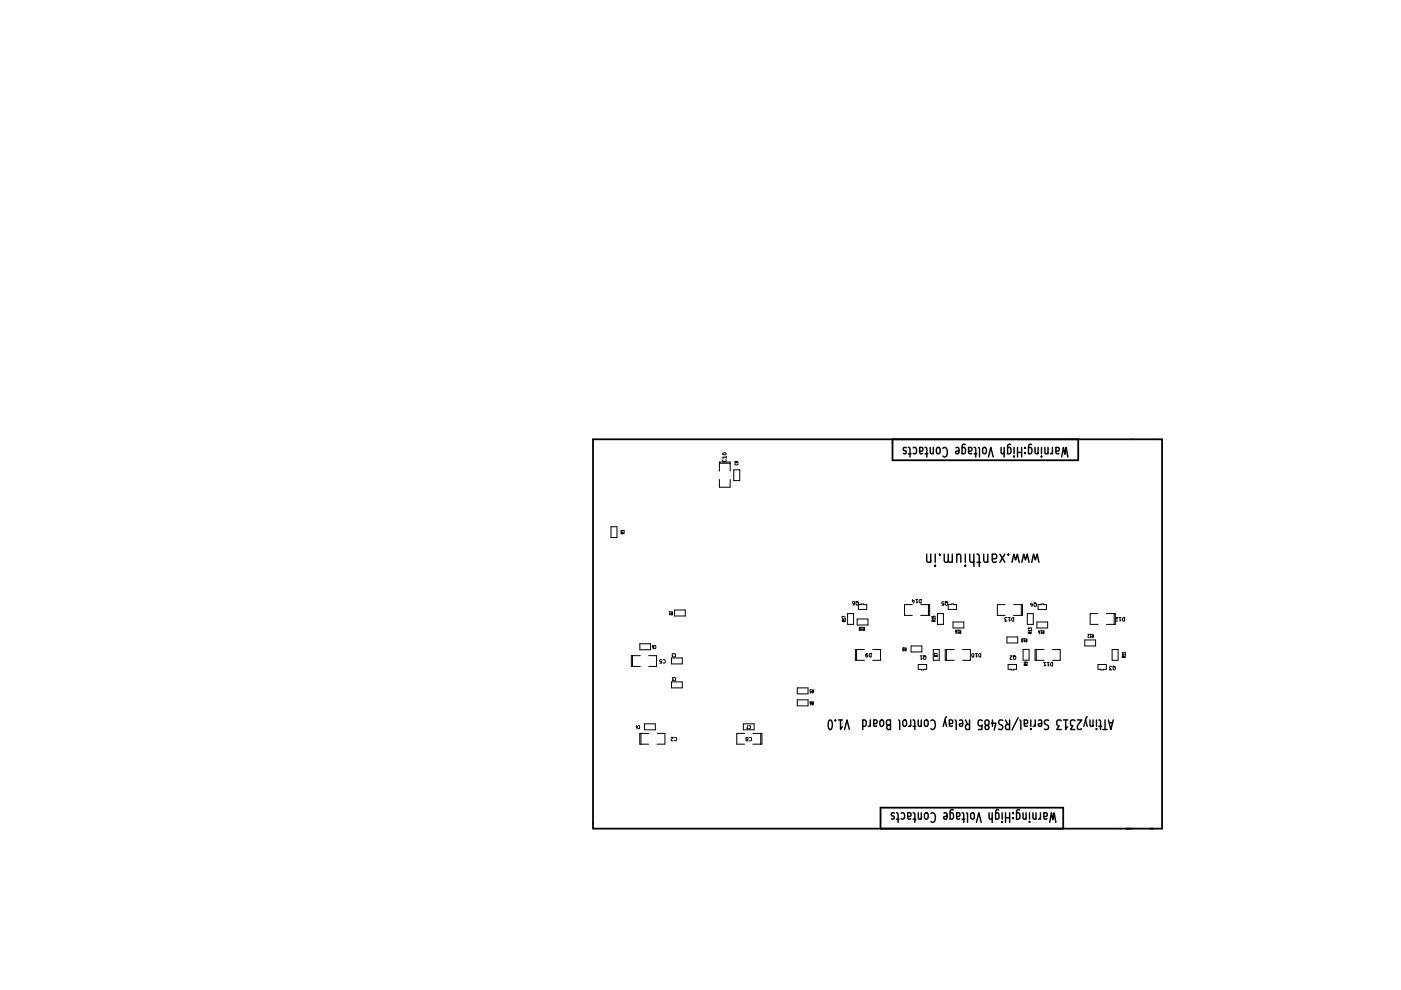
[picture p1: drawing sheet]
<svg xmlns="http://www.w3.org/2000/svg" width="297mm" height="210mm" viewBox="0 0 297 210" stroke-linecap="round" stroke-linejoin="round" font-family="sans-serif">
<path d="M125.7 93.1h120.7v82.6h-120.7zM189.2 93.1v4.5h39.4v-4.5M186.7 175.7v-4.5h38.7v4.5" fill="none" stroke="#000" stroke-width=".38"/>
<g fill="none" stroke="#000" stroke-width=".3">
<path d="M192.1 95h-.5v.4l.3 .1 .2 .3-.2 .4-.3-.1M192.6 94.9l.3 .1v.1v1.8M192.6 96.2h.6M193.6 95l.4-.1 .3 .3-.1 .9h-.6M195 94.9l.1 1.2h.5M195 95l.5-.1 .2 .2-.1 .4-.6 .2M196.1 94.9l.3 .1 .1 .1v1.8M196.1 96.2h.6M197.2 94.9l.1 1.2 .4 .1 .2-.2M197.9 94.9v1.3M198.7 95l.3-.1 .3 .3v.6l-.3 .4-.3-.1-.2-.3zM199.9 95.1l.1-.1a.5 .5 0 0 1 .5-.1 .5 .5 0 0 1 .3 .4l.1 .7a.75 .75 0 0 1-.7 .9l-.3-.2"/>
<path d="M202.7 95l.4-.1 .2 .2v1h-.6l-.1-.4 .7-.2M204 95l.4-.1 .3 .3-.1 .9h-.6M204.6 94.3l-.3-.1-.3 .4v1.6M205.4 94.9v1.2h.6M205.4 95l.5-.1 .2 .2-.1 .4-.6 .2M206.5 94.9l.3 .1 .1 .1v1.8M206.5 96.2h.6M207.5 94.9l.2 .2v1.8M208.5 95l.3-.1 .3 .3v.6l-.3 .4-.3-.1-.2-.3zM209.6 96.9l.5-2 .5 2M212.3 94.9v1.2l.4 .1 .2-.2M212.9 94.9v2"/>
<path d="M213.6 95l.5-.1 .3 .3-.2 .9h-.6M214.3 94.3l-.4-.1-.3 .4v1.6M215 96.7v.2M215 94.9v1.3M215.7 95.9h.9M215.7 94.9v2M216.6 94.9v2M217.3 94.9v.2M217.3 95.9v.2M218.1 95l.4-.1 .3 .3-.2 .9h-.5M218.7 94.3l-.4-.1-.2 .4v1.6M219.4 94.9l.1 1.2 .4 .1 .2-.2"/>
<path d="M220.1 94.9v1.3M220.8 96.7v.2M220.8 94.9v1.3M221.5 94.9l.1 1.2 .4 .1 .2-.2M222.2 94.9v1.3M223.1 95.8l-.1 .3-.3 .1M223.1 94.9v1.3M223.9 94.9v1.2h.6M223.9 95l.5-.1 .2 .2-.1 .4-.6 .2M225.1 96.9l.4-2 .3 1.4 .2-1.4 .4 2M196.5 117.5l.1 1.6 .4 .1 .3-.2M197.3 117.5v1.7"/>
<path d="M198.3 119.8v.3M198.3 117.5v1.7M199.2 117.5v.2M200.2 117.5l.1 1.6 .5 .1 .2-.3M201 117.5l.1 1.6 .5 .1 .3-.2M201.9 117.5v1.7M202.9 117.7l.2-.2 .5 .1 .1 1.6M202.9 117.5v1.7M204.7 119.8v.3M204.7 117.5v1.7M205.6 117.5l.1 1.6 .5 .1 .3-.2M206.5 117.5v2.6"/>
<path d="M207.1 117.5l.4 .1 .1 .3v2.2M207.1 119.2h.8M208.6 117.5l.1 1.6 .4 .1 .3-.2M209.4 117.5v1.7M210.4 117.5l.1 1.6 .2 .1 .5-.1M210.4 117.6l.6-.1a.56 .56 0 0 1 0 1l-.6 .1M212 117.5l1 1.7M213 117.5l-1 1.7M213.8 117.5v.2M214.6 119.2l.3-1.7 .4 1.2 .4-1.2 .4 1.7M216.7 119.2l.3-1.7 .4 1.2 .4-1.2 .4 1.7M218.8 119.2l.3-1.7 .4 1.2 .4-1.2 .4 1.7"/>
<path d="M175.8 152.7l.3-.1a1.54 1.54 0 0 1 0 2.1h-.1a1.66 1.66 0 0 1-.2-2zM177.1 152.6v.2M177.8 152.6h.8M178.2 152.6v2.1l.4-.6M179.1 154.7l.5-2.1 .5 2.1M182.9 152.7l.5-.1 .2 .4-.1 .9h-.6M182.9 152.6v2.1M184.5 153.6l-.1 .3-.3 .1M184.5 152.6v1.4M185.2 152.6l.1 1.3h.6M185.2 152.7l.6-.1 .2 .3-.1 .4-.7 .2M186.7 152.7l.4-.1 .2 .4v.6l-.2 .4-.4-.1-.2-.3z"/>
<path d="M188.3 153.7a.58 .58 0 0 1-.4-.5 .58 .58 0 0 1 .3-.6h.6v2.1h-.5l-.3-.4 .1-.4 .2-.2h.5M190.5 152.6l.3 .3v1.8M191.6 152.7l.3-.1 .3 .4v.6l-.3 .4-.3-.1-.2-.3zM193.1 153.6l-.2 .3-.3 .1M193.1 152.6v1.4M193.6 152.6l.3 .1v.2v1.8M193.6 154h.6M194.7 152.6v1.3l.4 .1 .2-.2M195.3 152.6v1.4M196.1 152.7l.4-.1 .3 .4v.6l-.3 .4-.4-.1-.1-.3zM197.4 152.8v-.1a.5 .5 0 0 1 .6 0 .5 .5 0 0 1 .2 .4l.1 .7a.75 .75 0 0 1-.6 .9l-.3-.2M200.3 152.6l.4 1.4"/>
<path d="M200.7 152l-.2 .2-.5 1.8M201.3 152.6l.1 1.3h.5M201.3 152.7l.5-.1 .2 .3-.1 .4-.6 .2M202.5 152.6l.2 .3v1.8M203.5 152.7l.4-.1 .2 .3-.1 1h-.5l-.1-.4 .7-.2M204.7 152.6l.5 1M205.6 152.6v2.1h-.6l-.3-.4 .1-.5 .2-.2h.6M208.2 152.8l-.2-.2h-.3l-.3 .2v.7l.1 .3 .5 .1 .2-.2v1h-.8M209.1 153.8l-.3-.4 .1-.6 .2-.2 .5 .1a.69 .69 0 0 1 .1 .8 .69 .69 0 0 1-.7 .4l-.2 .3 .1 .3 .5 .2 .3-.4-.3-.5M210.2 153.3h.9l-.3 1.5M210.4 152.6v1.4M212.6 152.7l-.6-.1a.63 .63 0 0 0-.2 .8 .63 .63 0 0 0 .7 .4l.1 .3-.1 .5h-.8"/>
<path d="M213.2 152.6l.5 1M214 152.6v2.1h-.5l-.3-.4v-.5l.3-.2h.5M215.9 152.2l-1.3 2.6M216.2 152.6l.2 .3v1.8M217.2 152.6v1.3h.6M217.2 152.7l.5-.1 .2 .3-.1 .4-.6 .2M218.5 154.5v.2M218.5 152.6v1.4M219.5 153.6l-.2 .3-.2 .1M219.5 152.6v1.4M220.2 152.7l.4-.1 .3 .3-.1 1h-.6l-.1-.4 .8-.2M222.3 152.7l-.6-.1a.63 .63 0 0 0-.2 .8 .63 .63 0 0 0 .7 .4l.1 .3-.1 .5h-.8"/>
<path d="M225 152.8l-.2-.2h-.5l-.2 .4v.7l.5 .2-.5 .8h.9M225.5 152.6h.9M225.9 152.6v2.1l.5-.6M227.9 152.8l-.2-.2h-.5l-.2 .4v.7l.5 .2-.5 .8h.9M228.4 152.6h1l-1 1.5 .1 .4 .2 .2h.4l.2-.2M230.1 152.6l.4 1.4M230.5 152l-.2 .2-.5 1.8M231.1 152.6l.1 1.3 .3 .1 .2-.2M231.7 152.6v1.4M232.5 154.5v.2M232.5 152.6v1.4M233 152.6l.3 .1v.2v1.8"/>
<path d="M233 154h.6M233.9 154.7h.8M234.3 152.6v2.1M235 152.6l.5 2.1 .5-2.1M235.2 153.2h.7M189.6 172.4h-.6v.5l.4 .1 .2 .3-.2 .4-.4-.1M190 172.3l.3 .1 .1 .2v1.8M190 173.7h.6M191.1 172.4l.4-.1 .3 .4-.2 .9h-.5M192.4 172.3l.1 1.3h.6M192.4 172.4l.5-.1 .3 .3-.1 .4-.7 .2M193.6 172.3l.3 .1 .1 .2v1.8"/>
<path d="M193.6 173.7h.6M194.7 172.3l.1 1.3 .3 .1 .2-.2M195.3 172.3v1.4M196.1 172.4l.4-.1 .3 .4v.6l-.3 .4-.4-.1-.1-.3zM197.4 172.5v-.1a.5 .5 0 0 1 .6 0 .5 .5 0 0 1 .2 .4l.1 .7a.75 .75 0 0 1-.6 .9l-.3-.2M200.1 172.4l.5-.1 .2 .3-.1 1h-.6v-.4l.7-.2M201.4 172.4l.5-.1 .3 .4-.2 .9h-.6M202.1 171.7h-.4l-.3 .3v1.7M202.8 172.3l.1 1.3h.6M202.8 172.4l.5-.1 .2 .3v.4l-.7 .2M204 172.3l.3 .1v.2v1.8M204 173.7h.6"/>
<path d="M204.9 172.3l.2 .3v1.8M205.9 172.4l.4-.1 .3 .4v.6l-.3 .4-.4-.1-.1-.3zM207 174.4l.5-2.1 .5 2.1M209.7 172.3l.1 1.3 .3 .1 .3-.2M210.4 172.3v2.1M211.1 172.4l.4-.1 .3 .4-.1 .9h-.6M211.7 171.7h-.3l-.3 .3v1.7M212.5 174.2v.2M212.5 172.3v1.4M213.2 173.4h.9M213.2 172.3v2.1M214.1 172.3v2.1"/>
<path d="M214.8 172.3v.2M214.8 173.4v.2M215.5 172.4l.5-.1 .2 .4-.1 .9h-.6M216.2 171.7h-.4l-.3 .3v1.7M216.9 172.3l.1 1.3 .3 .1 .3-.2M217.6 172.3v1.4M218.3 174.2v.2M218.3 172.3v1.4M219 172.3l.1 1.3 .3 .1 .3-.2M219.7 172.3v1.4M220.6 173.3l-.1 .3-.3 .1M220.6 172.3v1.4"/>
<path d="M221.3 172.3l.1 1.3h.6M221.3 172.4l.5-.1 .3 .3-.1 .4-.7 .2M222.6 174.4l.3-2.1 .3 1.5 .3-1.5 .4 2.1"/>
</g>
<g fill="none" stroke="#000" stroke-width=".21">
<path d="M152.5 99.9v-1.9h2.3v1.9M152.5 98.2h2.3M153.3 96.1a.37 .37 0 0 1 .4-.2 .37 .37 0 0 1 .2 .4v.1a.37 .37 0 0 1-.4 .1 .37 .37 0 0 1-.2-.4zM153.3 97.4a.34 .34 0 0 0 .3 .5 .34 .34 0 0 0 .3-.5M154 96.9h-.8l.2 .3M154 96.7v.5M155.6 99.6h1.2v2.3h-1.2zM155.9 98.3h-.1a.31 .31 0 0 0 .3 .3 .31 .31 0 0 0 .3-.3M156.1 97.9h.1v.2l-.4-.1 .1-.1h.3l.3 .2M129.5 111.7h1.3v2.3h-1.3zM131.7 112.7v-.2l.2 .1 .4-.1v.2M132 113.2v-.3l-.3 .1v.2h.7"/>
<path d="M132.4 112.9l-.4 .2M152.5 101.7v1.6h2.3v-1.6M134.1 139v2.3M135.7 136.5h2.2v1.3h-2.2zM135.8 139h-1.9v2.3h1.9M137.5 139h1.7v2.3h-1.7M138.6 137.1l-.1 .2-.1-.1v-.4l.2 .1v.4l-.2 .3M138.8 136.9a.31 .31 0 0 1 .3 .3 .31 .31 0 0 1-.3 .3M140.3 139.9h-.4v.4l.4-.1v.4h-.4M140.6 139.9a.34 .34 0 0 1 .5 .3 .34 .34 0 0 1-.5 .3M141.9 129.7h.2M142 129.7v.7l.1-.2"/>
<path d="M142.3 129.7l.2 .3M142.4 139.5h2.3v1.3h-2.3zM142.6 129.7v.7h-.2l-.1-.3 .3-.1M142.8 138.6h-.2l-.1 .1 .2 .3-.2 .3h.3M142.9 138.6h.1a.31 .31 0 0 1 .2 .3 .31 .31 0 0 1-.3 .3M143 129.3h2.3v1.3h-2.3zM178.9 131.8l-.1-.2h-.3v.2h.8M179.3 131.2h-.8l.2 .2M179.3 130.8l-.8-.2v.3M179.3 131.5l-.4 .2M179.3 131.1v.3M179.7 130.1h1.3v2.3h-1.3z"/>
<path d="M181.2 127.9l-.4 .1v-.4l.3-.1 .1 .2v.4l-.4 .2M181.5 127.5l.4 .2M181.6 137.7v2.3M181.7 131.2h2.3v1.3h-2.3zM182 128.2h.6v-.1l1.2 .1v1h-1.8zM182.3 133.4v-.4l.1 .1-.2 .4 .1 .2 .1-.1-.1-.2M182.6 133h.3M182.7 133v.7l.2-.2M183 133l.2 .3M183.3 137.7h-1.9v2.3h1.9M183.3 133v.7h-.2v-.3l.2-.1M183.9 138.6l-.3 .1v.5l.1 .1 .3-.1-.1-.3-.3 .1"/>
<path d="M184.4 138.7l.3-.1v.7a.4 .4 0 0 1-.4-.2 .4 .4 0 0 1 .1-.4zM185 137.7h1.7v2.3h-1.7M191.5 137.7v-.4l.2 .1-.3 .4 .1 .2 .2-.1-.1-.2M191.8 137.3l.2 .3M192.1 137.3v.7h-.2v-.3l.2-.1M193.2 137h2.3v1.2h-2.3zM193.4 127.4h.5l-.2 .5M193.4 128.2h-1.6v2.3h1.6M193.5 127.1v.5M194.1 127.1h.5M194.4 127.1v.8l.2-.3M194.9 127.2l.4-.1v.8a.4 .4 0 0 1-.4-.2 .4 .4 0 0 1 0-.5z"/>
<path d="M195.1 139.1h.4M195.2 128.2h1.9v2.3h-1.9M195.3 139.1v.7l.2-.2M195.8 139l.4 .2M196.9 128.2v2.3M197.6 130.7v.2h.3v-.2h.3v.2M197.9 137.7h1.2v2.3h-1.2zM197.9 131.8v-.3l-.3 .1v.2h.7M198.3 131.2h-.7l.2 .1M198.3 131.5l-.4 .2M198.3 131.1v.2M198.5 139.2l-.1-.2h-.3v.2h.7"/>
<path d="M198.8 130.1h1.2v2.3h-1.2zM198.8 138.7l-.7-.2v.3M198.8 138.9l-.3 .2M200.1 127.7h-.4l.1 .3h.3v.3h-.4M200.4 127.5l.4 .3M200.7 137.7v2.3M201 128.2h.7v-.1l1.1 .1v1h-1.8zM202.1 131.9h2.2v1.2h-2.2zM202.3 137.7h-1.9v2.3h1.9M202.8 133.9l-.1 .1h-.1l.1-.4 .1 .1v.3l-.2 .3M203 133.6h.3M203.1 133.6v.7l.2-.2"/>
<path d="M203.4 133.6l.2 .3M203.7 133.6v.7h-.2v-.3l.2-.1M204.1 137.7h1.6v2.3h-1.6M206.1 138.6h.1a.35 .35 0 0 1 .3 .4 .35 .35 0 0 1-.4 .2zM206.8 138.6h.4M207 138.6v.7l.2-.2M207.6 138.7l.3-.1v.7a.4 .4 0 0 1-.4-.2 .4 .4 0 0 1 .1-.4zM213.1 128.2h-1.6v2.3h1.6M213.5 135.1h2.3v1.2h-2.3zM213.5 131l-.3-.1-.2 .2 .1 .2 .2 .1-.3 .3h.5M213.8 130.9h.4M214 130.9v.8l.2-.2"/>
<path d="M214.1 139.1h.5l-.5 .5 .2 .2h.3M214.6 131l.3-.1v.8a.4 .4 0 0 1-.4-.2 .4 .4 0 0 1 .1-.5zM214.8 139l.4 .2M214.9 128.2h1.9v2.3h-1.9M216.5 128.2v2.3M216.7 135.4l.2 .3-.2 .4-.1-.3zM216.9 137.7h1.3v2.3h-1.3zM217 135.4h.3M217.2 135.4v.7l.1-.2M217.5 135.4l.1 .3M217.7 135.4v.7h-.1l-.1-.3 .2-.1M217.8 130.1h1.3v2.3h-1.3z"/>
<path d="M218 133.4v-.3l.3 .2 .4-.2v.3M218.4 134.3l-.1-.3-.3 .1v.2h.7M218.5 128.1h.4l-.1 .5M218.6 127.8v.5M218.7 133.7h-.7l.2 .1M218.7 134l-.3 .2M218.7 133.6v.2M219.2 127.8l.4 .2M219.7 137.7v2.3M219.8 131.9h2.3v1.2h-2.3zM220.1 128.2h.6v-.1l1.2 .1v1h-1.8zM220.2 133.9h.3l-.1 .5"/>
<path d="M220.2 133.6v.5M220.6 133.6h.3M220.8 133.6v.8l.1-.2M221.1 133.6l.1 .4M221.3 133.6v.8h-.1l-.1-.3 .2-.1M221.4 137.7h-1.9v2.3h1.9M223.1 137.7h1.7v2.3h-1.7M230 135.7h2.3v1.3h-2.3zM230.7 134.5h.2l-.2 .5 .1 .2 .1-.1M231.1 134.5h.3M231.2 134.5v.7l.2-.2M231.5 134.5l.2 .3"/>
<path d="M231.8 134.5v.7h-.2v-.3l.2-.1M232.8 130.1h-1.7v2.3h1.7M234.6 130.1h1.9v2.3h-1.9M235.8 137.7h1.3v2.3h-1.3zM236.2 130.1v2.3M236.5 130.9h.5l-.5 .6 .2 .2 .3-.1M237.3 130.9h.4M237.5 130.9v.8l.2-.2M238.1 131l.3-.1v.8a.4 .4 0 0 1-.4-.2 .4 .4 0 0 1 .1-.5zM238.3 139.4l-.1-.2h-.3v.2h.7M238.6 138.8h-.7l.2 .2M238.6 138.4h-.7l.2 .1"/>
<path d="M238.6 139.1l-.3 .2M238.6 138.3v.2M238.6 138.7v.3M134.9 154.1h.3l-.2 .5M134.9 153.8v.5M135.3 153.9l.1-.1a.31 .31 0 0 1 .2 .4 .31 .31 0 0 1-.3 .3M135.9 155.5v2.3M136.7 153.5h2.2v1.2h-2.2zM137.5 155.5h-1.9v2.3h1.9M139.3 155.5h1.7v2.3h-1.7M142.3 156.3h.4l-.4 .6 .1 .2 .3-.1M142.4 144.6h2.3v1.2h-2.3z"/>
<path d="M142.5 143.7h.3M142.6 143.7v.7l.2-.2M142.9 143.7h.1a.31 .31 0 0 1 .2 .3 .31 .31 0 0 1-.3 .3M143 156.4a.34 .34 0 0 1 .5 .3 .34 .34 0 0 1-.5 .3M157.6 153.5h2.3v1.2h-2.3zM157.9 155.5h-1.7v2.3h1.7M158.3 156.8l-.1-.4h.4a.31 .31 0 0 1-.1 .3 .31 .31 0 0 1-.3 .1v.2l.2 .1 .2-.2-.2-.1M158.6 153.8l-.2 .7h.3M158.8 153.9v-.1a.31 .31 0 0 1 .3 .4 .31 .31 0 0 1-.3 .3M158.9 156.4a.34 .34 0 0 1 .5 .3 .34 .34 0 0 1-.5 .3M159.6 155.5h1.9v2.3h-1.9M161.3 155.5v2.3"/>
<path d="M169 148.4h2.3v1.3h-2.3zM169 145.8h2.3v1.3h-2.3zM172 149l-.1 .2-.2-.1 .1-.4 .2 .1v.3l-.2 .3M172 146.3h-.3l.1 .3h.2v.3h-.3M172.2 148.7l.1 .4M172.2 146.2l.1 .3M172.4 148.7v.7h-.2v-.3h.2M172.4 146.2v.7h-.2v-.3l.2-.1M194.7 140.9h1.8v1h-.7v.1l-1.1-.1zM213.7 140.9h1.8v1h-.6v.1l-1.2-.1zM217.4 140.4l.2 .1-.1 .1-.4-.1 .1-.1h.3l.3 .2M217.5 141.1l-.1-.3-.3 .1v.2h.7"/>
<path d="M217.8 140.8l-.3 .2M221.3 140.5h.4M221.5 140.5v.7l.2-.2M222 140.5h.5M222.2 140.5v.7l.3-.2M222.8 140.6l.4-.1v.7a.4 .4 0 0 1-.4-.2 .4 .4 0 0 1 0-.4zM232.8 140.9h1.8v1h-.7v.1l-1.1-.1zM235.7 141.3h-.3l-.2 .1 .1 .3h.2l-.3 .3h.5M235.9 141.2l.4 .3"/>
<circle cx="181.7" cy="127.9" r=".37"/>
<circle cx="196.1" cy="139.4" r=".37"/>
<circle cx="200.7" cy="127.9" r=".37"/>
<circle cx="215.1" cy="139.4" r=".37"/>
<circle cx="219.5" cy="128.2" r=".37"/>
<circle cx="236.2" cy="141.6" r=".37"/>
</g>
</svg>
